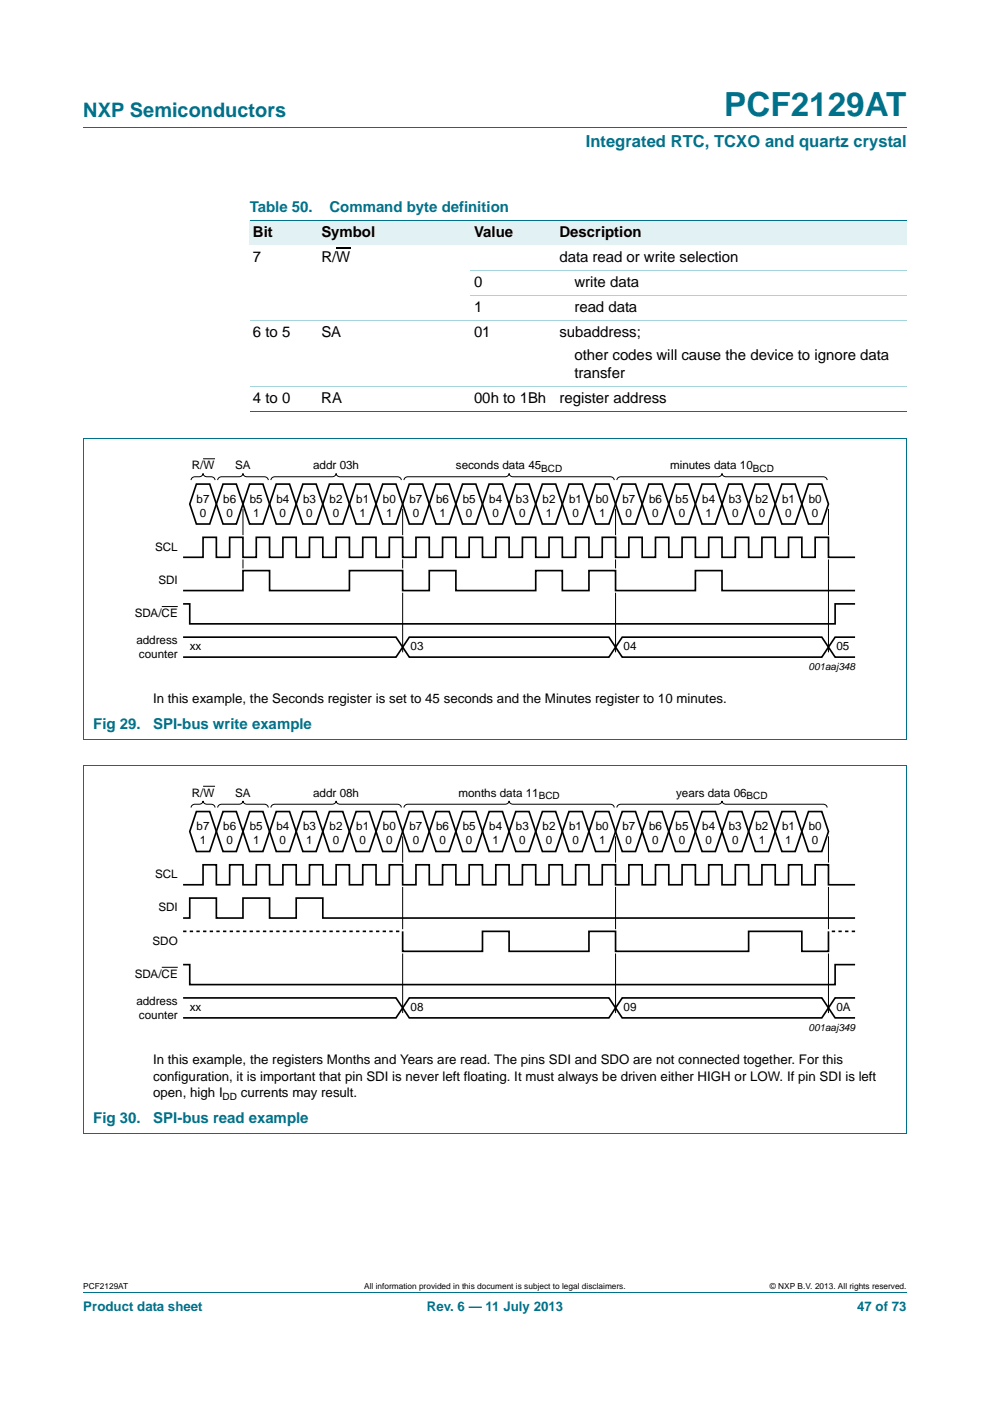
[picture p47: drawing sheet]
<svg xmlns="http://www.w3.org/2000/svg" width="210mm" height="297mm" viewBox="0 0 210 297" stroke-linecap="round" stroke-linejoin="round" font-family="sans-serif">
<defs><g id="words">
<text font-size="7" fill="#00718a" x="153.6" y="24.6">PCF2129AT</text>
<text font-size="4.2" fill="#00718a" x="17.7" y="24.9">NXP Semiconductors</text>
<text font-size="3.5" fill="#00718a" x="124.2" y="31.1">Integrated RTC, TCXO and quartz crystal</text>
<g font-size="3.2" fill="#00718a">
<text x="53" y="45">Table 50.</text>
<text x="69.9" y="45">Command byte definition</text>
<text x="19.8" y="154.6">Fig 29.</text>
<text x="32.5" y="154.6">SPI-bus write example</text>
<text x="19.8" y="238.2">Fig 30.</text>
<text x="32.5" y="238.2">SPI-bus read example</text>
</g>
<g font-size="3.2">
<text x="53.7" y="50.3">Bit</text>
<text x="68.2" y="50.3">Symbol</text>
<text x="100.5" y="50.3">Value</text>
<text x="118.7" y="50.3">Description</text>
<text x="53.7" y="55.6">7</text>
<text x="68.2" y="55.6">R/W</text>
<text x="118.7" y="55.6">data read or write selection</text>
<text x="100.5" y="60.9">0</text>
<text x="121.8" y="60.9">write data</text>
<text x="53.7" y="71.4">6 to 5</text>
<text x="68.2" y="71.4">SA</text>
<text x="100.5" y="71.4">01</text>
<text x="100.5" y="66.1">1</text>
<text x="118.7" y="71.4">subaddress;</text>
<text x="121.8" y="66.1">read data</text>
<text x="121.8" y="76.4">other codes will cause the device to ignore data</text>
<text x="121.8" y="80.2">transfer</text>
<text x="53.7" y="85.5">4 to 0</text>
<text x="68.2" y="85.5">RA</text>
<text x="100.5" y="85.5">00h to 1Bh</text>
<text x="118.7" y="85.5">register address</text>
</g>
<g font-size="2.8">
<text x="32.5" y="149.1">In this example, the Seconds register is set to 45 seconds and the Minutes register to 10 minutes.</text>
<text x="32.5" y="225.6">In this example, the registers Months and Years are read. The pins SDI and SDO are not connected together. For this</text>
<text x="32.5" y="229.1">configuration, it is important that pin SDI is never left floating. It must always be driven either HIGH or LOW. If pin SDI is left</text>
<text x="32.5" y="232.6">open, high I</text>
<text x="51.1" y="232.6">currents may result.</text>
</g>
<g font-size="2.8" fill="#00718a">
<text x="17.7" y="277.9">Product data sheet</text>
<text x="90.5" y="277.9">Rev. 6 — 11 July 2013</text>
<text x="181.8" y="277.9">47 of 73</text>
</g>
<g font-size="2.5">
<text x="40.7" y="99.5">R/W</text>
<text x="49.9" y="99.5">SA</text>
<text x="66.4" y="99.5">addr 03h</text>
<text x="96.7" y="99.5">seconds data 45</text>
<text x="142.1" y="99.5">minutes data 10</text>
<text x="41.7" y="106.6">b7</text>
<text x="47.3" y="106.6">b6</text>
<text x="53" y="106.6">b5</text>
<text x="58.6" y="106.6">b4</text>
<text x="64.3" y="106.6">b3</text>
<text x="69.9" y="106.6">b2</text>
<text x="75.6" y="106.6">b1</text>
<text x="81.2" y="106.6">b0</text>
<text x="86.9" y="106.6">b7</text>
<text x="92.5" y="106.6">b6</text>
<text x="98.1" y="106.6">b5</text>
<text x="103.8" y="106.6">b4</text>
<text x="109.4" y="106.6">b3</text>
<text x="115.1" y="106.6">b2</text>
<text x="120.7" y="106.6">b1</text>
<text x="126.4" y="106.6">b0</text>
<text x="132" y="106.6">b7</text>
<text x="137.7" y="106.6">b6</text>
<text x="143.3" y="106.6">b5</text>
<text x="148.9" y="106.6">b4</text>
<text x="154.6" y="106.6">b3</text>
<text x="160.2" y="106.6">b2</text>
<text x="165.9" y="106.6">b1</text>
<text x="171.5" y="106.6">b0</text>
<text x="42.4" y="109.6">0</text>
<text x="48" y="109.6">0</text>
<text x="53.7" y="109.6">1</text>
<text x="59.3" y="109.6">0</text>
<text x="65" y="109.6">0</text>
<text x="70.6" y="109.6">0</text>
<text x="76.2" y="109.6">1</text>
<text x="81.9" y="109.6">1</text>
<text x="87.5" y="109.6">0</text>
<text x="93.2" y="109.6">1</text>
<text x="98.8" y="109.6">0</text>
<text x="104.5" y="109.6">0</text>
<text x="110.1" y="109.6">0</text>
<text x="115.8" y="109.6">1</text>
<text x="121.4" y="109.6">0</text>
<text x="127.1" y="109.6">1</text>
<text x="132.7" y="109.6">0</text>
<text x="138.3" y="109.6">0</text>
<text x="144" y="109.6">0</text>
<text x="149.6" y="109.6">1</text>
<text x="155.3" y="109.6">0</text>
<text x="160.9" y="109.6">0</text>
<text x="166.6" y="109.6">0</text>
<text x="172.2" y="109.6">0</text>
<text x="32.9" y="116.7">SCL</text>
<text x="33.6" y="123.8">SDI</text>
<text x="28.6" y="130.9">SDA/CE</text>
<text x="28.9" y="136.5">address</text>
<text x="40.2" y="137.9">xx</text>
<text x="87.1" y="137.9">03</text>
<text x="132.3" y="137.9">04</text>
<text x="177.4" y="137.9">05</text>
<text x="29.5" y="139.5">counter</text>
<text x="40.7" y="169">R/W</text>
<text x="49.9" y="169">SA</text>
<text x="66.4" y="169">addr 08h</text>
<text x="97.2" y="169">months data 11</text>
<text x="143.4" y="169">years data 06</text>
<text x="41.7" y="176">b7</text>
<text x="42.4" y="179">1</text>
<text x="47.3" y="176">b6</text>
<text x="48" y="179">0</text>
<text x="53" y="176">b5</text>
<text x="53.7" y="179">1</text>
<text x="58.6" y="176">b4</text>
<text x="59.3" y="179">0</text>
<text x="64.3" y="176">b3</text>
<text x="65" y="179">1</text>
<text x="69.9" y="176">b2</text>
<text x="70.6" y="179">0</text>
<text x="75.6" y="176">b1</text>
<text x="76.2" y="179">0</text>
<text x="81.2" y="176">b0</text>
<text x="81.9" y="179">0</text>
<text x="86.9" y="176">b7</text>
<text x="87.5" y="179">0</text>
<text x="92.5" y="176">b6</text>
<text x="93.2" y="179">0</text>
<text x="98.1" y="176">b5</text>
<text x="98.8" y="179">0</text>
<text x="103.8" y="176">b4</text>
<text x="104.5" y="179">1</text>
<text x="109.4" y="176">b3</text>
<text x="110.1" y="179">0</text>
<text x="115.1" y="176">b2</text>
<text x="115.8" y="179">0</text>
<text x="120.7" y="176">b1</text>
<text x="121.4" y="179">0</text>
<text x="126.4" y="176">b0</text>
<text x="127.1" y="179">1</text>
<text x="132" y="176">b7</text>
<text x="132.7" y="179">0</text>
<text x="137.7" y="176">b6</text>
<text x="138.3" y="179">0</text>
<text x="143.3" y="176">b5</text>
<text x="144" y="179">0</text>
<text x="148.9" y="176">b4</text>
<text x="149.6" y="179">0</text>
<text x="154.6" y="176">b3</text>
<text x="155.3" y="179">0</text>
<text x="160.2" y="176">b2</text>
<text x="160.9" y="179">1</text>
<text x="165.9" y="176">b1</text>
<text x="166.6" y="179">1</text>
<text x="171.5" y="176">b0</text>
<text x="172.2" y="179">0</text>
<text x="32.9" y="186.2">SCL</text>
<text x="33.6" y="193.2">SDI</text>
<text x="32.4" y="200.3">SDO</text>
<text x="28.6" y="207.3">SDA/CE</text>
<text x="28.9" y="213">address</text>
<text x="29.5" y="216">counter</text>
<text x="40.2" y="214.4">xx</text>
<text x="87.1" y="214.4">08</text>
<text x="132.3" y="214.4">09</text>
<text x="177.4" y="214.4">0A</text>
</g>
<g font-size="2.1">
<text x="114.8" y="100">BCD</text>
<text x="159.7" y="100">BCD</text>
<text x="171.5" y="142.1">001aaj348</text>
<text x="114.3" y="169.5">BCD</text>
<text x="158.4" y="169.5">BCD</text>
<text x="171.5" y="218.6">001aaj349</text>
<text x="47.2" y="233.2">DD</text>
</g>
<g font-size="1.8">
<text x="17.7" y="273.3">PCF2129AT</text>
<text x="77.3" y="273.3">All information provided in this document is subject to legal disclaimers.</text>
<text x="163.3" y="273.3">© NXP B.V. 2013. All rights reserved.</text>
</g>
</g></defs>
<path d="M17.7 27h174.6M17.7 273.9h174.6" fill="none" stroke="#00718a" stroke-width=".21"/>
<g fill="#e2f1f4">
<path d="M53 46.7h14.4v5.3h-14.4z"/>
<path d="M67.4 46.7h32.4v5.3h-32.4z"/>
<path d="M99.8 46.7h18.1v5.3h-18.1z"/>
<path d="M117.9 46.7h74.4v5.3h-74.4z"/>
</g>
<path d="M71.3 52.6h3" fill="none" stroke="#000" stroke-width=".23"/>
<path d="M53 46.7h139.3M17.6 92.9h174.7M17.7 93v63.7M53 87.3h139.3M192.3 93v63.7M17.6 156.7h174.7M17.7 162.4h174.6v77.9l-174.6-.1z" fill="none" stroke="#00718a" stroke-width=".21"/>
<path d="M99.8 57.3h92.5M53 67.9h139.3M99.8 62.6h92.5M53 82h139.3" fill="none" stroke="#a5d5dc" stroke-width=".21"/>
<g fill="none" stroke="#000" stroke-width=".21">
<path d="M43.1 97.3h2.5M40.5 101.8a.79 .79 0 0 1 .9-.7h.8a.79 .79 0 0 0 .9-.7 .79 .79 0 0 0 .8 .7h.9a.79 .79 0 0 1 .8 .7M46.2 101.8a.79 .79 0 0 1 .8-.7h3.7a.79 .79 0 0 0 .8-.7 .79 .79 0 0 0 .9 .7h3.7a.79 .79 0 0 1 .8 .7M51.5 108v5.4M51.5 118.7v1.7M57.5 101.8a.79 .79 0 0 1 .8-.7h12.1a.79 .79 0 0 0 .9-.7 .79 .79 0 0 0 .8 .7h12.2a.79 .79 0 0 1 .8 .7M85.4 108v5.4M85.4 118.7v1.7M85.7 101.8a.79 .79 0 0 1 .8-.7h20.6a.79 .79 0 0 0 .9-.7 .79 .79 0 0 0 .8 .7h20.6a.79 .79 0 0 1 .9 .7M130.6 108v5.4M130.6 118.7v1.7M130.8 101.8a.79 .79 0 0 1 .9-.7h20.6a.79 .79 0 0 0 .8-.7 .79 .79 0 0 0 .9 .7h20.6a.79 .79 0 0 1 .8 .7"/>
<path d="M175.7 108v5.4M175.7 118.7v19.5M34.3 128.6h3.4M85.4 125.8v12.4M130.6 125.8v12.4M40.5 171.2a.79 .79 0 0 1 .9-.7h.8a.79 .79 0 0 0 .9-.7 .79 .79 0 0 0 .8 .7h.9a.79 .79 0 0 1 .8 .7M43.1 166.7h2.5M46.2 171.2a.79 .79 0 0 1 .8-.7h3.7a.79 .79 0 0 0 .8-.7 .79 .79 0 0 0 .9 .7h3.7a.79 .79 0 0 1 .8 .7M57.5 171.2a.79 .79 0 0 1 .8-.7h12.1a.79 .79 0 0 0 .9-.7 .79 .79 0 0 0 .8 .7h12.2a.79 .79 0 0 1 .8 .7M85.4 177.4v5.4M85.7 171.2a.79 .79 0 0 1 .8-.7h20.6a.79 .79 0 0 0 .9-.7 .79 .79 0 0 0 .8 .7h20.6a.79 .79 0 0 1 .9 .7M130.6 177.4v5.4"/>
<path d="M130.8 171.2a.79 .79 0 0 1 .9-.7h20.6a.79 .79 0 0 0 .8-.7 .79 .79 0 0 0 .9 .7h20.6a.79 .79 0 0 1 .8 .7M175.7 177.4v5.4M85.4 188.2v8.7M130.6 188.2v8.7M175.7 188.2v8.7M34.3 205.1h3.4M85.4 202.3v12.4M130.6 202.3v12.4M175.7 202.3v12.4"/>
</g>
<g fill="none" stroke="#000" stroke-width=".35">
<path d="M38.8 118.2h4.3v-4.3h2.8v4.3h2.8v-4.3h2.8v4.3h2.9v-4.3h2.8v4.3h2.8v-4.3h2.8v4.3h2.8v-4.3h2.9v4.3h2.8v-4.3h2.8v4.3h2.8v-4.3h2.9v4.3h2.8v-4.3h2.8v4.3h2.8v-4.3h2.8v4.3h2.9v-4.3h2.8v4.3h2.8v-4.3h2.8v4.3h2.9v-4.3h2.8v4.3h2.8v-4.3h2.8v4.3h2.8v-4.3h2.9v4.3h2.8v-4.3h2.8v4.3h2.8v-4.3h2.9v4.3h2.8v-4.3h2.8v4.3h2.8v-4.3h2.8v4.3h2.9v-4.3h2.8v4.3h2.8v-4.3h2.8v4.3h2.9v-4.3h2.8v4.3h2.8v-4.3h2.8v4.3h2.9v-4.3h2.8v4.3h2.8v-4.3h2.8v4.3h5.7M41.7 102.6h2.8l1.4 4.3-1.4 4.2h-2.8l-1.5-4.2zM47.3 102.6h2.8l1.4 4.3-1.4 4.2h-2.8l-1.4-4.2zM52.9 102.6h2.9l1.4 4.3-1.4 4.2h-2.9l-1.4-4.2zM58.6 102.6h2.8l1.4 4.3-1.4 4.2h-2.8l-1.4-4.2zM64.2 102.6h2.9l1.4 4.3-1.4 4.2h-2.9l-1.4-4.2zM69.9 102.6h2.8l1.4 4.3-1.4 4.2h-2.8l-1.4-4.2zM75.5 102.6h2.8l1.5 4.3-1.5 4.2h-2.8l-1.4-4.2zM81.2 102.6h2.8l1.4 4.3-1.4 4.2h-2.8l-1.4-4.2zM86.8 102.6h2.8l1.4 4.3-1.4 4.2h-2.8l-1.4-4.2zM92.5 102.6h2.8l1.4 4.3-1.4 4.2h-2.8l-1.5-4.2zM98.1 102.6h2.8l1.4 4.3-1.4 4.2h-2.8l-1.4-4.2z"/>
<path d="M103.7 102.6h2.9l1.4 4.3-1.4 4.2h-2.9l-1.4-4.2zM109.4 102.6h2.8l1.4 4.3-1.4 4.2h-2.8l-1.4-4.2zM115 102.6h2.9l1.4 4.3-1.4 4.2h-2.9l-1.4-4.2zM120.7 102.6h2.8l1.4 4.3-1.4 4.2h-2.8l-1.4-4.2zM126.3 102.6h2.8l1.5 4.3-1.5 4.2h-2.8l-1.4-4.2zM132 102.6h2.8l1.4 4.3-1.4 4.2h-2.8l-1.4-4.2zM137.6 102.6h2.8l1.4 4.3-1.4 4.2h-2.8l-1.4-4.2zM143.3 102.6h2.8l1.4 4.3-1.4 4.2h-2.8l-1.5-4.2zM148.9 102.6h2.8l1.4 4.3-1.4 4.2h-2.8l-1.4-4.2zM154.6 102.6h2.8l1.4 4.3-1.4 4.2h-2.8l-1.5-4.2zM160.2 102.6h2.8l1.4 4.3-1.4 4.2h-2.8l-1.4-4.2zM165.8 102.6h2.9l1.4 4.3-1.4 4.2h-2.9l-1.4-4.2z"/>
<path d="M171.5 102.6h2.8l1.4 4.3-1.4 4.2h-2.8l-1.4-4.2zM38.8 125.2h12.7v-4.2h5.7v4.2h16.9v-4.2h11.3v4.2h5.6v-4.2h5.7v4.2h16.9v-4.2h5.7v4.2h5.6v-4.2h5.7v4.2h16.9v-4.2h5.6v4.2h28.3M38.8 128h1.4v4.3h136.9v-4.3h4.3M38.8 135.1h45.2l2.8 4.2h42.3l2.9-4.2h42.3l2.8 4.2h4.3M181.4 135.1h-4.3l-2.8 4.2h-42.3l-2.9-4.2h-42.3l-2.8 4.2h-45.2M41.7 172.1h2.8l1.4 4.2-1.4 4.2h-2.8l-1.5-4.2zM47.3 172.1h2.8l1.4 4.2-1.4 4.2h-2.8l-1.4-4.2zM52.9 172.1h2.9l1.4 4.2-1.4 4.2h-2.9l-1.4-4.2zM58.6 172.1h2.8l1.4 4.2-1.4 4.2h-2.8l-1.4-4.2zM64.2 172.1h2.9l1.4 4.2-1.4 4.2h-2.9l-1.4-4.2zM69.9 172.1h2.8l1.4 4.2-1.4 4.2h-2.8l-1.4-4.2zM75.5 172.1h2.8l1.5 4.2-1.5 4.2h-2.8l-1.4-4.2z"/>
<path d="M81.2 172.1h2.8l1.4 4.2-1.4 4.2h-2.8l-1.4-4.2zM86.8 172.1h2.8l1.4 4.2-1.4 4.2h-2.8l-1.4-4.2zM92.5 172.1h2.8l1.4 4.2-1.4 4.2h-2.8l-1.5-4.2zM98.1 172.1h2.8l1.4 4.2-1.4 4.2h-2.8l-1.4-4.2zM103.7 172.1h2.9l1.4 4.2-1.4 4.2h-2.9l-1.4-4.2zM109.4 172.1h2.8l1.4 4.2-1.4 4.2h-2.8l-1.4-4.2zM115 172.1h2.9l1.4 4.2-1.4 4.2h-2.9l-1.4-4.2zM120.7 172.1h2.8l1.4 4.2-1.4 4.2h-2.8l-1.4-4.2zM126.3 172.1h2.8l1.5 4.2-1.5 4.2h-2.8l-1.4-4.2zM132 172.1h2.8l1.4 4.2-1.4 4.2h-2.8l-1.4-4.2zM137.6 172.1h2.8l1.4 4.2-1.4 4.2h-2.8l-1.4-4.2zM143.3 172.1h2.8l1.4 4.2-1.4 4.2h-2.8l-1.5-4.2z"/>
<path d="M148.9 172.1h2.8l1.4 4.2-1.4 4.2h-2.8l-1.4-4.2zM154.6 172.1h2.8l1.4 4.2-1.4 4.2h-2.8l-1.5-4.2zM160.2 172.1h2.8l1.4 4.2-1.4 4.2h-2.8l-1.4-4.2zM165.8 172.1h2.9l1.4 4.2-1.4 4.2h-2.9l-1.4-4.2zM171.5 172.1h2.8l1.4 4.2-1.4 4.2h-2.8l-1.4-4.2zM38.8 187.6h4.3v-4.2h2.8v4.2h2.8v-4.2h2.8v4.2h2.9v-4.2h2.8v4.2h2.8v-4.2h2.8v4.2h2.8v-4.2h2.9v4.2h2.8v-4.2h2.8v4.2h2.8v-4.2h2.9v4.2h2.8v-4.2h2.8v4.2h2.8v-4.2h2.8v4.2h2.9v-4.2h2.8v4.2h2.8v-4.2h2.8v4.2h2.9v-4.2h2.8v4.2h2.8v-4.2h2.8v4.2h2.8v-4.2h2.9v4.2h2.8v-4.2h2.8v4.2h2.8v-4.2h2.9v4.2h2.8v-4.2h2.8v4.2h2.8v-4.2h2.8v4.2h2.9v-4.2h2.8v4.2h2.8v-4.2h2.8v4.2h2.9v-4.2h2.8v4.2h2.8v-4.2h2.8v4.2h2.9v-4.2h2.8v4.2h2.8v-4.2h2.8v4.2h5.7M38.8 194.6h1.4v-4.2h5.7v4.2h5.6v-4.2h5.7v4.2h5.6v-4.2h5.7v4.2h112.9M85.4 197.5v4.2h16.9v-4.2h5.7v4.2h16.9v-4.2h5.7v4.2h28.2v-4.2h11.3v4.2h5.6v-4.2M38.8 204.5h1.4v4.3h136.9v-4.3h4.3M38.8 211.6h45.2l2.8 4.2h42.3l2.9-4.2h42.3l2.8 4.2h4.3M181.4 211.6h-4.3l-2.8 4.2h-42.3l-2.9-4.2h-42.3l-2.8 4.2h-45.2"/>
</g>
<path d="M38.8 197.5h46.6M181.4 197.5h-5.7" fill="none" stroke="#000" stroke-width=".35" stroke-dasharray=".7" stroke-linecap="butt"/>
<use href="#words"/>
</svg>
